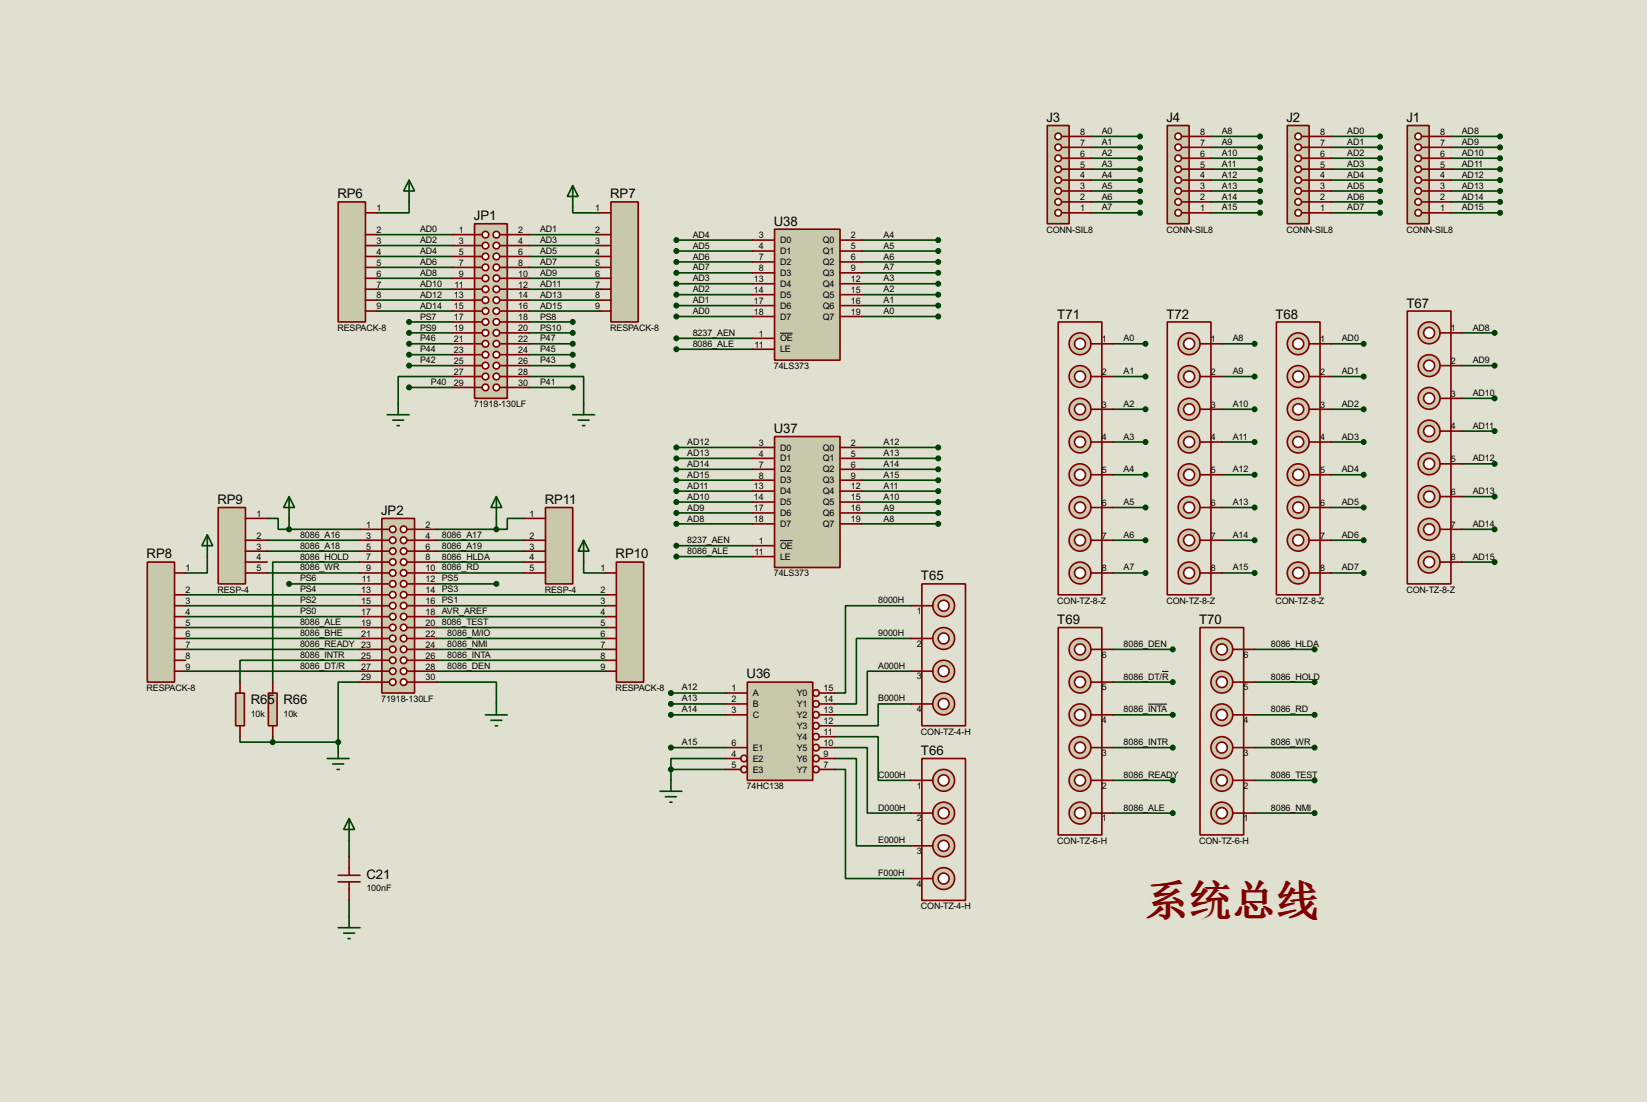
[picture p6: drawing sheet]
<svg xmlns="http://www.w3.org/2000/svg" width="383mm" height="256mm" viewBox="0 0 383 256" stroke-linecap="round" stroke-linejoin="round" font-family="sans-serif">
<defs><g id="words">
<text font-size="10.2" fill="#800000" x="266.6" y="213.2">系统总线</text>
<g font-size="3.4">
<text x="243.6" y="28.4">J3</text>
<text x="271.6" y="28.4">J4</text>
<text x="299.5" y="28.4">J2</text>
<text x="327.4" y="28.4">J1</text>
<text x="78.6" y="46.2">RP6</text>
<text x="142.1" y="46.2">RP7</text>
<text x="110.3" y="51.3">JP1</text>
<text x="180.2" y="52.5">U38</text>
<text x="327.4" y="71.6">T67</text>
<text x="246.2" y="74.1">T71</text>
<text x="271.6" y="74.1">T72</text>
<text x="297" y="74.1">T68</text>
<text x="180.2" y="100.8">U37</text>
<text x="50.6" y="117.3">RP9</text>
<text x="88.7" y="119.8">JP2</text>
<text x="126.8" y="117.3">RP11</text>
<text x="34.1" y="130">RP8</text>
<text x="143.3" y="130">RP10</text>
<text x="214.4" y="135">T65</text>
<text x="246.2" y="145.2">T69</text>
<text x="279.2" y="145.2">T70</text>
<text x="173.8" y="157.9">U36</text>
<text x="58.4" y="163.8">R65</text>
<text x="66" y="163.8">R66</text>
<text x="214.4" y="175.7">T66</text>
<text x="85.3" y="204.5">C21</text>
</g>
<g font-size="2.3">
<text x="251.5" y="33.9">7</text>
<text x="251.5" y="31.4">8</text>
<text x="256.5" y="31.2">A0</text>
<text x="256.5" y="33.7">A1</text>
<text x="279.4" y="33.9">7</text>
<text x="279.4" y="31.4">8</text>
<text x="284.5" y="31.2">A8</text>
<text x="284.5" y="33.7">A9</text>
<text x="307.3" y="33.9">7</text>
<text x="307.3" y="31.4">8</text>
<text x="313.7" y="31.2">AD0</text>
<text x="313.7" y="33.7">AD1</text>
<text x="335.3" y="33.9">7</text>
<text x="335.3" y="31.4">8</text>
<text x="340.4" y="31.2">AD8</text>
<text x="340.4" y="33.7">AD9</text>
<text x="251.5" y="41.5">4</text>
<text x="251.5" y="39">5</text>
<text x="251.5" y="36.4">6</text>
<text x="256.5" y="36.3">A2</text>
<text x="256.5" y="38.8">A3</text>
<text x="256.5" y="41.4">A4</text>
<text x="279.4" y="41.5">4</text>
<text x="279.4" y="39">5</text>
<text x="279.4" y="36.4">6</text>
<text x="284.5" y="36.3">A10</text>
<text x="284.5" y="38.8">A11</text>
<text x="284.5" y="41.4">A12</text>
<text x="307.3" y="41.5">4</text>
<text x="307.3" y="39">5</text>
<text x="307.3" y="36.4">6</text>
<text x="313.7" y="36.3">AD2</text>
<text x="313.7" y="38.8">AD3</text>
<text x="313.7" y="41.4">AD4</text>
<text x="335.3" y="41.5">4</text>
<text x="335.3" y="39">5</text>
<text x="335.3" y="36.4">6</text>
<text x="340.4" y="36.3">AD10</text>
<text x="340.4" y="38.8">AD11</text>
<text x="340.4" y="41.4">AD12</text>
<text x="251.5" y="46.6">2</text>
<text x="251.5" y="44.1">3</text>
<text x="256.5" y="43.9">A5</text>
<text x="256.5" y="46.4">A6</text>
<text x="279.4" y="46.6">2</text>
<text x="279.4" y="44.1">3</text>
<text x="284.5" y="43.9">A13</text>
<text x="284.5" y="46.4">A14</text>
<text x="307.3" y="46.6">2</text>
<text x="307.3" y="44.1">3</text>
<text x="313.7" y="43.9">AD5</text>
<text x="313.7" y="46.4">AD6</text>
<text x="335.3" y="46.6">2</text>
<text x="335.3" y="44.1">3</text>
<text x="340.4" y="43.9">AD13</text>
<text x="340.4" y="46.4">AD14</text>
<text x="87.6" y="49.1">1</text>
<text x="138.6" y="49.1">1</text>
<text x="251.5" y="49.1">1</text>
<text x="256.5" y="49">A7</text>
<text x="279.4" y="49.1">1</text>
<text x="284.5" y="49">A15</text>
<text x="307.3" y="49.1">1</text>
<text x="313.7" y="49">AD7</text>
<text x="335.3" y="49.1">1</text>
<text x="340.4" y="49">AD15</text>
<text x="87.6" y="54.2">2</text>
<text x="87.6" y="56.8">3</text>
<text x="87.6" y="59.3">4</text>
<text x="97.8" y="54.1">AD0</text>
<text x="97.8" y="56.6">AD2</text>
<text x="97.8" y="59.1">AD4</text>
<text x="106.8" y="54.2">1</text>
<text x="106.8" y="56.8">3</text>
<text x="106.8" y="59.3">5</text>
<text x="120.6" y="54.2">2</text>
<text x="120.6" y="56.8">4</text>
<text x="120.6" y="59.3">6</text>
<text x="125.7" y="54.1">AD1</text>
<text x="125.7" y="56.6">AD3</text>
<text x="125.7" y="59.1">AD5</text>
<text x="138.6" y="54.2">2</text>
<text x="138.6" y="56.8">3</text>
<text x="138.6" y="59.3">4</text>
<text x="161.3" y="55.3">AD4</text>
<text x="161.3" y="57.9">AD5</text>
<text x="176.7" y="55.5">3</text>
<text x="176.7" y="58">4</text>
<text x="181.6" y="56.6">D0</text>
<text x="181.6" y="59.1">D1</text>
<text x="191.6" y="56.6">Q0</text>
<text x="191.6" y="59.1">Q1</text>
<text x="198.1" y="55.5">2</text>
<text x="198.1" y="58">5</text>
<text x="205.7" y="55.3">A4</text>
<text x="205.7" y="57.9">A5</text>
<text x="243.6" y="54.2">CONN-SIL8</text>
<text x="271.6" y="54.2">CONN-SIL8</text>
<text x="299.5" y="54.2">CONN-SIL8</text>
<text x="327.4" y="54.2">CONN-SIL8</text>
<text x="87.6" y="61.8">5</text>
<text x="87.6" y="64.4">6</text>
<text x="97.8" y="61.7">AD6</text>
<text x="97.8" y="64.2">AD8</text>
<text x="106.8" y="61.8">7</text>
<text x="106.8" y="64.4">9</text>
<text x="120.6" y="61.8">8</text>
<text x="120.6" y="64.4">10</text>
<text x="125.7" y="61.7">AD7</text>
<text x="125.7" y="64.2">AD9</text>
<text x="138.6" y="61.8">5</text>
<text x="138.6" y="64.4">6</text>
<text x="161.3" y="60.4">AD6</text>
<text x="161.3" y="62.9">AD7</text>
<text x="161.3" y="65.5">AD3</text>
<text x="175.5" y="65.7">13</text>
<text x="176.7" y="60.6">7</text>
<text x="176.7" y="63.1">8</text>
<text x="181.6" y="61.7">D2</text>
<text x="181.6" y="64.2">D3</text>
<text x="191.6" y="61.7">Q2</text>
<text x="191.6" y="64.2">Q3</text>
<text x="198.1" y="60.6">6</text>
<text x="198.1" y="63.1">9</text>
<text x="198.1" y="65.7">12</text>
<text x="205.7" y="60.4">A6</text>
<text x="205.7" y="62.9">A7</text>
<text x="205.7" y="65.5">A3</text>
<text x="87.6" y="66.9">7</text>
<text x="87.6" y="69.5">8</text>
<text x="97.8" y="66.8">AD10</text>
<text x="97.8" y="69.3">AD12</text>
<text x="97.8" y="71.8">AD14</text>
<text x="105.7" y="69.5">13</text>
<text x="105.8" y="66.9">11</text>
<text x="120.6" y="66.9">12</text>
<text x="120.6" y="69.5">14</text>
<text x="125.7" y="66.8">AD11</text>
<text x="125.7" y="69.3">AD13</text>
<text x="125.7" y="71.8">AD15</text>
<text x="138.6" y="66.9">7</text>
<text x="138.6" y="69.5">8</text>
<text x="161.3" y="68">AD2</text>
<text x="161.3" y="70.6">AD1</text>
<text x="175.5" y="68.2">14</text>
<text x="175.5" y="70.7">17</text>
<text x="181.6" y="66.8">D4</text>
<text x="181.6" y="69.3">D5</text>
<text x="181.6" y="71.8">D6</text>
<text x="191.6" y="66.8">Q4</text>
<text x="191.6" y="69.3">Q5</text>
<text x="191.6" y="71.8">Q6</text>
<text x="198.1" y="68.2">15</text>
<text x="198.1" y="70.7">16</text>
<text x="205.7" y="68">A2</text>
<text x="205.7" y="70.6">A1</text>
<text x="78.6" y="77">RESPACK-8</text>
<text x="87.6" y="72">9</text>
<text x="97.8" y="74.4">PS7</text>
<text x="97.8" y="76.9">PS9</text>
<text x="105.7" y="72">15</text>
<text x="105.7" y="74.5">17</text>
<text x="105.7" y="77.1">19</text>
<text x="120.6" y="72">16</text>
<text x="120.6" y="74.5">18</text>
<text x="120.6" y="77.1">20</text>
<text x="125.7" y="74.4">PS8</text>
<text x="125.7" y="76.9">PS10</text>
<text x="138.6" y="72">9</text>
<text x="142.1" y="77">RESPACK-8</text>
<text x="161.3" y="73.1">AD0</text>
<text x="175.5" y="73.3">18</text>
<text x="181.6" y="74.4">D7</text>
<text x="191.6" y="74.4">Q7</text>
<text x="198.1" y="73.3">19</text>
<text x="205.7" y="73.1">A0</text>
<text x="337.8" y="77.1">1</text>
<text x="342.9" y="76.9">AD8</text>
<text x="97.8" y="79.5">P46</text>
<text x="97.8" y="82">P44</text>
<text x="105.7" y="79.6">21</text>
<text x="105.7" y="82.2">23</text>
<text x="120.6" y="79.6">22</text>
<text x="120.6" y="82.2">24</text>
<text x="125.7" y="79.5">P47</text>
<text x="125.7" y="82">P45</text>
<text x="161.3" y="80.7">8086_ALE</text>
<text x="161.3" y="78.2">8237_AEN</text>
<text x="175.7" y="80.9">11</text>
<text x="176.7" y="78.4">1</text>
<text x="181.6" y="79.5">OE</text>
<text x="181.6" y="82">LE</text>
<text x="256.5" y="79.6">1</text>
<text x="261.6" y="79.5">A0</text>
<text x="281.9" y="79.6">1</text>
<text x="287" y="79.5">A8</text>
<text x="307.3" y="79.6">1</text>
<text x="312.4" y="79.5">AD0</text>
<text x="97.8" y="84.5">P42</text>
<text x="100.3" y="89.6">P40</text>
<text x="105.7" y="84.7">25</text>
<text x="105.7" y="87.2">27</text>
<text x="105.7" y="89.8">29</text>
<text x="120.6" y="84.7">26</text>
<text x="120.6" y="87.2">28</text>
<text x="120.6" y="89.8">30</text>
<text x="125.7" y="84.5">P43</text>
<text x="125.7" y="89.6">P41</text>
<text x="180.2" y="85.9">74LS373</text>
<text x="256.5" y="87.2">2</text>
<text x="261.6" y="87.1">A1</text>
<text x="281.9" y="87.2">2</text>
<text x="287" y="87.1">A9</text>
<text x="307.3" y="87.2">2</text>
<text x="312.4" y="87.1">AD1</text>
<text x="337.8" y="84.7">2</text>
<text x="342.9" y="84.5">AD9</text>
<text x="110.3" y="94.8">71918-130LF</text>
<text x="256.5" y="94.9">3</text>
<text x="261.6" y="94.7">A2</text>
<text x="281.9" y="94.9">3</text>
<text x="287" y="94.7">A10</text>
<text x="307.3" y="94.9">3</text>
<text x="312.4" y="94.7">AD2</text>
<text x="337.8" y="92.3">3</text>
<text x="342.9" y="92.2">AD10</text>
<text x="337.8" y="99.9">4</text>
<text x="342.9" y="99.8">AD11</text>
<text x="160" y="103.6">AD12</text>
<text x="160" y="106.1">AD13</text>
<text x="176.7" y="103.8">3</text>
<text x="176.7" y="106.3">4</text>
<text x="181.6" y="104.9">D0</text>
<text x="181.6" y="107.4">D1</text>
<text x="191.6" y="104.9">Q0</text>
<text x="191.6" y="107.4">Q1</text>
<text x="198.1" y="103.8">2</text>
<text x="198.1" y="106.3">5</text>
<text x="205.7" y="103.6">A12</text>
<text x="205.7" y="106.1">A13</text>
<text x="256.5" y="102.5">4</text>
<text x="261.6" y="102.3">A3</text>
<text x="281.9" y="102.5">4</text>
<text x="287" y="102.3">A11</text>
<text x="307.3" y="102.5">4</text>
<text x="312.4" y="102.3">AD3</text>
<text x="337.8" y="107.6">5</text>
<text x="342.9" y="107.4">AD12</text>
<text x="160" y="108.7">AD14</text>
<text x="160" y="111.2">AD15</text>
<text x="160" y="113.7">AD11</text>
<text x="175.5" y="113.9">13</text>
<text x="176.7" y="108.8">7</text>
<text x="176.7" y="111.4">8</text>
<text x="181.6" y="109.9">D2</text>
<text x="181.6" y="112.5">D3</text>
<text x="191.6" y="109.9">Q2</text>
<text x="191.6" y="112.5">Q3</text>
<text x="198.1" y="108.8">6</text>
<text x="198.1" y="111.4">9</text>
<text x="198.1" y="113.9">12</text>
<text x="205.7" y="108.7">A14</text>
<text x="205.7" y="111.2">A15</text>
<text x="205.7" y="113.7">A11</text>
<text x="256.5" y="110.1">5</text>
<text x="261.6" y="109.9">A4</text>
<text x="281.9" y="110.1">5</text>
<text x="287" y="109.9">A12</text>
<text x="307.3" y="110.1">5</text>
<text x="312.4" y="109.9">AD4</text>
<text x="160" y="116.3">AD10</text>
<text x="160" y="118.8">AD9</text>
<text x="175.5" y="116.5">14</text>
<text x="175.5" y="119">17</text>
<text x="181.6" y="115">D4</text>
<text x="181.6" y="117.6">D5</text>
<text x="191.6" y="115">Q4</text>
<text x="191.6" y="117.6">Q5</text>
<text x="198.1" y="116.5">15</text>
<text x="198.1" y="119">16</text>
<text x="205.7" y="116.3">A10</text>
<text x="205.7" y="118.8">A9</text>
<text x="256.5" y="117.7">6</text>
<text x="261.6" y="117.6">A5</text>
<text x="281.9" y="117.7">6</text>
<text x="287" y="117.6">A13</text>
<text x="307.3" y="117.7">6</text>
<text x="312.4" y="117.6">AD5</text>
<text x="337.8" y="115.2">6</text>
<text x="342.9" y="115">AD13</text>
<text x="59.7" y="120.3">1</text>
<text x="59.7" y="125.3">2</text>
<text x="69.8" y="125.2">8086_A16</text>
<text x="85.2" y="122.8">1</text>
<text x="85.2" y="125.3">3</text>
<text x="99.1" y="122.8">2</text>
<text x="99.1" y="125.3">4</text>
<text x="102.9" y="125.2">8086_A17</text>
<text x="123.3" y="120.3">1</text>
<text x="123.3" y="125.3">2</text>
<text x="160" y="121.4">AD8</text>
<text x="175.5" y="121.5">18</text>
<text x="181.6" y="120.1">D6</text>
<text x="181.6" y="122.6">D7</text>
<text x="191.6" y="120.1">Q6</text>
<text x="191.6" y="122.6">Q7</text>
<text x="198.1" y="121.5">19</text>
<text x="205.7" y="121.4">A8</text>
<text x="256.5" y="125.3">7</text>
<text x="261.6" y="125.2">A6</text>
<text x="281.9" y="125.3">7</text>
<text x="287" y="125.2">A14</text>
<text x="307.3" y="125.3">7</text>
<text x="312.4" y="125.2">AD6</text>
<text x="337.8" y="122.8">7</text>
<text x="342.9" y="122.6">AD14</text>
<text x="59.7" y="127.9">3</text>
<text x="59.7" y="130.4">4</text>
<text x="69.8" y="127.7">8086_A18</text>
<text x="69.8" y="130.2">8086_HOLD</text>
<text x="85.2" y="127.9">5</text>
<text x="85.2" y="130.4">7</text>
<text x="99.1" y="127.9">6</text>
<text x="99.1" y="130.4">8</text>
<text x="102.9" y="127.7">8086_A19</text>
<text x="102.9" y="130.2">8086_HLDA</text>
<text x="123.3" y="127.9">3</text>
<text x="123.3" y="130.4">4</text>
<text x="160" y="128.9">8086_ALE</text>
<text x="160" y="126.4">8237_AEN</text>
<text x="175.7" y="129.2">11</text>
<text x="176.7" y="126.6">1</text>
<text x="181.6" y="127.7">OE</text>
<text x="181.6" y="130.3">LE</text>
<text x="337.8" y="130.4">8</text>
<text x="342.9" y="130.2">AD15</text>
<text x="43.2" y="133">1</text>
<text x="50.6" y="138">RESP-4</text>
<text x="59.7" y="133">5</text>
<text x="69.8" y="135.3">PS6</text>
<text x="69.8" y="137.8">PS4</text>
<text x="69.8" y="132.8">8086_WR</text>
<text x="84.2" y="135.5">11</text>
<text x="85.2" y="133">9</text>
<text x="99.1" y="133">10</text>
<text x="99.1" y="135.5">12 PS5</text>
<text x="102.9" y="132.8">8086_RD</text>
<text x="123.3" y="133">5</text>
<text x="126.8" y="138">RESP-4</text>
<text x="139.8" y="133">1</text>
<text x="180.2" y="134.2">74LS373</text>
<text x="256.5" y="133">8</text>
<text x="261.6" y="132.8">A7</text>
<text x="281.9" y="133">8</text>
<text x="287" y="132.8">A15</text>
<text x="307.3" y="133">8</text>
<text x="312.4" y="132.8">AD7</text>
<text x="327.4" y="138">CON-TZ-8-Z</text>
<text x="43.2" y="138">2</text>
<text x="43.2" y="140.6">3</text>
<text x="43.2" y="143.1">4</text>
<text x="69.8" y="140.4">PS2</text>
<text x="69.8" y="142.9">PS0</text>
<text x="84.1" y="138">13</text>
<text x="84.1" y="140.6">15</text>
<text x="84.1" y="143.1">17</text>
<text x="99.1" y="138">14 PS3</text>
<text x="99.1" y="140.6">16 PS1</text>
<text x="99.1" y="143.1">18 AVR_AREF</text>
<text x="139.8" y="138">2</text>
<text x="139.8" y="140.6">3</text>
<text x="139.8" y="143.1">4</text>
<text x="204.5" y="140.4">8000H</text>
<text x="213.5" y="142.9">1</text>
<text x="246.2" y="140.5">CON-TZ-8-Z</text>
<text x="271.6" y="140.5">CON-TZ-8-Z</text>
<text x="297" y="140.5">CON-TZ-8-Z</text>
<text x="43.2" y="145.7">5</text>
<text x="43.2" y="148.2">6</text>
<text x="69.8" y="145.5">8086_ALE</text>
<text x="69.8" y="148">8086_BHE</text>
<text x="84.1" y="145.7">19</text>
<text x="84.1" y="148.2">21</text>
<text x="99.1" y="145.7">20</text>
<text x="99.1" y="148.2">22</text>
<text x="102.9" y="145.5">8086_TEST</text>
<text x="104.1" y="148">8086_M/IO</text>
<text x="139.8" y="145.7">5</text>
<text x="139.8" y="148.2">6</text>
<text x="204.5" y="148">9000H</text>
<text x="43.2" y="150.7">7</text>
<text x="43.2" y="153.3">8</text>
<text x="43.2" y="155.8">9</text>
<text x="69.8" y="150.5">8086_READY 23</text>
<text x="69.8" y="155.6">8086_DT/R</text>
<text x="69.8" y="153.1">8086_INTR</text>
<text x="84.1" y="153.3">25</text>
<text x="84.1" y="155.8">27</text>
<text x="99.1" y="150.7">24</text>
<text x="99.1" y="153.3">26</text>
<text x="99.1" y="155.8">28</text>
<text x="104.1" y="150.5">8086_NMI</text>
<text x="104.1" y="153.1">8086_INTA</text>
<text x="104.1" y="155.6">8086_DEN</text>
<text x="139.8" y="150.7">7</text>
<text x="139.8" y="153.3">8</text>
<text x="139.8" y="155.8">9</text>
<text x="204.5" y="155.6">A000H</text>
<text x="213.5" y="150.5">2</text>
<text x="256.5" y="153">6</text>
<text x="261.6" y="150.5">8086_DEN</text>
<text x="289.6" y="153">6</text>
<text x="295.9" y="150.5">8086_HLDA</text>
<text x="34.1" y="160.8">RESPACK-8</text>
<text x="84.1" y="158.4">29</text>
<text x="99.1" y="158.4">30</text>
<text x="143.3" y="160.8">RESPACK-8</text>
<text x="158.7" y="160.7">A12</text>
<text x="170.3" y="160.9">1</text>
<text x="191.8" y="160.9">15</text>
<text x="213.5" y="158.1">3</text>
<text x="256.5" y="160.7">5</text>
<text x="261.6" y="158.2">8086_DT/R</text>
<text x="289.6" y="160.7">5</text>
<text x="295.9" y="158.2">8086_HOLD</text>
<text x="58.4" y="166.8">10k</text>
<text x="66" y="166.8">10k</text>
<text x="88.7" y="163.4">71918-130LF</text>
<text x="158.7" y="163.2">A13</text>
<text x="158.7" y="165.8">A14</text>
<text x="170.3" y="163.4">2</text>
<text x="170.3" y="166">3</text>
<text x="175.3" y="162">A</text>
<text x="175.3" y="164.5">B</text>
<text x="175.3" y="167.1">C</text>
<text x="185.5" y="162">Y0</text>
<text x="185.5" y="164.5">Y1</text>
<text x="185.5" y="167.1">Y2</text>
<text x="191.8" y="163.4">14</text>
<text x="191.8" y="166">13</text>
<text x="204.5" y="163.2">B000H</text>
<text x="213.5" y="165.7">4</text>
<text x="261.6" y="165.8">8086_INTA</text>
<text x="295.9" y="165.8">8086_RD</text>
<text x="158.7" y="173.4">A15</text>
<text x="170.3" y="173.6">6</text>
<text x="185.5" y="169.6">Y3</text>
<text x="185.5" y="172.2">Y4</text>
<text x="191.8" y="168.5">12</text>
<text x="191.8" y="171.1">11</text>
<text x="191.8" y="173.6">10</text>
<text x="214.4" y="171">CON-TZ-4-H</text>
<text x="256.5" y="168.3">4</text>
<text x="261.6" y="173.4">8086_INTR</text>
<text x="289.6" y="168.3">4</text>
<text x="295.9" y="173.4">8086_WR</text>
<text x="170.3" y="176.1">4</text>
<text x="170.3" y="178.7">5</text>
<text x="175.3" y="174.7">E1</text>
<text x="175.3" y="177.2">E2</text>
<text x="175.3" y="179.8">E3</text>
<text x="185.5" y="174.7">Y5</text>
<text x="185.5" y="177.2">Y6</text>
<text x="185.5" y="179.8">Y7</text>
<text x="191.8" y="176.1">9</text>
<text x="191.8" y="178.7">7</text>
<text x="256.5" y="175.9">3</text>
<text x="289.6" y="175.9">3</text>
<text x="173.8" y="183.7">74HC138</text>
<text x="204.5" y="181">C000H</text>
<text x="213.5" y="183.5">1</text>
<text x="256.5" y="183.5">2</text>
<text x="261.6" y="181">8086_READY</text>
<text x="289.6" y="183.5">2</text>
<text x="295.9" y="181">8086_TEST</text>
<text x="204.5" y="188.6">D000H</text>
<text x="213.5" y="191.1">2</text>
<text x="256.5" y="191.1">1</text>
<text x="261.6" y="188.6">8086_ALE</text>
<text x="289.6" y="191.1">1</text>
<text x="295.9" y="188.6">8086_NMI</text>
<text x="204.5" y="196.3">E000H</text>
<text x="246.2" y="196.4">CON-TZ-6-H</text>
<text x="279.2" y="196.4">CON-TZ-6-H</text>
<text x="204.5" y="203.9">F000H</text>
<text x="213.5" y="198.8">3</text>
<text x="85.3" y="207.4">100nF</text>
<text x="213.5" y="206.4">4</text>
<text x="214.4" y="211.6">CON-TZ-4-H</text>
</g>
</g></defs>
<path d="M0 0h383.5v256.5h-383.5z" fill="#e0e0d0"/>
<g fill="none" stroke="#004000" stroke-width=".38">
<path d="M254 31.7h11.4M254 34.3h11.4M254 36.8h11.4M254 39.4h11.4M281.9 31.7h11.5M281.9 34.3h11.5M281.9 36.8h11.5M281.9 39.4h11.5M309.9 31.7h11.4M309.9 34.3h11.4M309.9 36.8h11.4M309.9 39.4h11.4"/>
<path d="M337.8 31.7h11.4M337.8 34.3h11.4M337.8 36.8h11.4M337.8 39.4h11.4M87.6 54.6h17.8M87.6 57.1h17.8M87.6 59.7h17.8M95.2 47v2.5h-7.6M123.2 54.6h16.5M123.2 57.1h16.5M123.2 59.7h16.5M133.3 48.3v1.2h6.4"/>
<path d="M157.5 55.9h17.8M157.5 58.4h17.8M200.7 55.9h17.7M200.7 58.4h17.7M254 41.9h11.4M254 44.4h11.4M254 47h11.4M254 49.5h11.4M281.9 41.9h11.5M281.9 44.4h11.5M281.9 47h11.5M281.9 49.5h11.5"/>
<path d="M309.9 41.9h11.4M309.9 44.4h11.4M309.9 47h11.4M309.9 49.5h11.4M337.8 41.9h11.4M337.8 44.4h11.4M337.8 47h11.4M337.8 49.5h11.4M87.6 62.2h17.8M87.6 64.8h17.8M87.6 67.3h17.8M87.6 69.8h17.8"/>
<path d="M87.6 72.4h17.8M95.2 74.9h10.2M95.2 77.5h10.2M123.2 74.9h10.1M123.2 77.5h10.1M123.2 62.2h16.5M123.2 64.8h16.5M123.2 67.3h16.5M123.2 69.8h16.5M123.2 72.4h16.5M157.5 61h17.8M157.5 63.5h17.8"/>
<path d="M157.5 66h17.8M157.5 68.6h17.8M157.5 71.1h17.8M157.5 73.7h17.8M157.5 78.7h17.8M200.7 61h17.7M200.7 63.5h17.7M200.7 66h17.7M200.7 68.6h17.7M200.7 71.1h17.7M200.7 73.7h17.7M340.4 77.5h7.6"/>
<path d="M95.2 80h10.2M95.2 82.5h10.2M95.2 85.1h10.2M95.2 90.2h10.2M105.4 87.6h-12.7v6.4M123.2 87.6h12.7v6.4M123.2 80h10.1M123.2 82.5h10.1M123.2 85.1h10.1M123.2 90.2h10.1M157.5 81.3h17.8M259.1 80h7.6"/>
<path d="M259.1 87.6h7.6M259.1 95.2h7.6M284.5 80h7.6M284.5 87.6h7.6M284.5 95.2h7.6M309.9 80h7.6M309.9 87.6h7.6M309.9 95.2h7.6M340.4 85.1h7.6M340.4 92.7h7.6M157.5 104.1h17.8M157.5 106.7h17.8"/>
<path d="M157.5 109.2h17.8M157.5 111.8h17.8M157.5 114.3h17.8M157.5 116.8h17.8M157.5 119.4h17.8M200.7 104.1h17.7M200.7 106.7h17.7M200.7 109.2h17.7M200.7 111.8h17.7M200.7 114.3h17.7M200.7 116.8h17.7M200.7 119.4h17.7"/>
<path d="M259.1 102.9h7.6M259.1 110.5h7.6M259.1 118.1h7.6M284.5 102.9h7.6M284.5 110.5h7.6M284.5 118.1h7.6M309.9 102.9h7.6M309.9 110.5h7.6M309.9 118.1h7.6M340.4 100.3h7.6M340.4 107.9h7.6M340.4 115.6h7.6"/>
<path d="M43.2 138.4h40.6M48.3 129.5v3.8h-5.1M62.2 120.6h2.6v2.6h2.5M62.2 125.7h21.6M62.2 133.3h21.6M62.2 128.3h21.6M67.3 135.9h16.5M67.3 123.2h16.5M67.3 120.6v2.6M83.8 130.8h-20.3v27.9M101.6 135.9h14M101.6 125.7h20.3"/>
<path d="M101.6 133.3h20.3M101.6 123.2h14M101.6 130.8h20.3M101.6 138.4h39.4M101.6 128.3h20.3M115.6 120.6v2.6M121.9 120.6h-3.8v2.6h-2.5M135.9 130.8v2.5h5.1M157.5 121.9h17.8M157.5 129.5h17.8M157.5 127h17.8M200.7 121.9h17.7"/>
<path d="M259.1 125.7h7.6M259.1 133.3h7.6M284.5 125.7h7.6M284.5 133.3h7.6M309.9 125.7h7.6M309.9 133.3h7.6M340.4 123.2h7.6M340.4 130.8h7.6M43.2 151.1h40.6M43.2 141h40.6M43.2 143.5h40.6M43.2 146h40.6"/>
<path d="M43.2 148.6h40.6M43.2 156.2h40.6M83.8 158.7h-5.1v14M83.8 153.7h-27.9v5M101.6 158.7h14v5.1M101.6 151.1h39.4M101.6 141h39.4M101.6 143.5h39.4M101.6 146h39.4M101.6 148.6h39.4M101.6 153.7h39.4M101.6 156.2h39.4"/>
<path d="M212.1 141h-15.3v20.3h-2.5M212.1 148.6h-12.7v15.2h-5.1M212.1 156.2h-10.2v10.2h-7.6M259.1 151.1h13.9M259.1 158.7h13.9M292.1 151.1h14M292.1 158.7h14M55.9 171.4v1.3h7.6M63.5 171.4v1.3M63.5 172.7h15.2M78.7 172.7v1.3M156.2 166.4h12.7"/>
<path d="M156.2 174h12.7M156.2 161.3h12.7M156.2 163.8h12.7M156.2 179.1v2.5M156.2 179.1h12.7M168.9 176.5h-12.7v2.6M194.3 171.4h10.2v10.2h7.6M194.3 174h7.6v15.2h10.2M194.3 176.5h5.1v20.3h12.7M194.3 179.1h2.5v25.4h15.3M212.1 163.8h-7.6v5.1h-10.2M259.1 166.4h13.9"/>
<path d="M259.1 174h13.9M292.1 166.4h14M292.1 174h14M81.3 195.6v3.8M259.1 181.6h13.9M259.1 189.2h13.9M292.1 181.6h14M292.1 189.2h14M81.3 209.5v3.9"/>
</g>
<path d="M78.8 153.7h1.5M109.9 151.2h4.3M112.1 146.1h2M270.6 156.3h1.4M267.3 163.9h4.4" fill="none" stroke="#000" stroke-width=".23"/>
<path d="M110.5 52.1h7.6v40.6h-7.6z" fill="#c8c8aa" stroke="#800000" stroke-width=".38"/>
<path d="M110.5 54.6h1.8" fill="none" stroke="#800000" stroke-width=".38"/>
<circle cx="113" cy="54.6" r=".76" fill="#feffff" stroke="#800000" stroke-width=".38"/>
<path d="M110.5 57.1h1.8" fill="none" stroke="#800000" stroke-width=".38"/>
<circle cx="113" cy="57.2" r=".76" fill="#feffff" stroke="#800000" stroke-width=".38"/>
<path d="M110.5 59.7h1.8" fill="none" stroke="#800000" stroke-width=".38"/>
<circle cx="113" cy="59.7" r=".76" fill="#feffff" stroke="#800000" stroke-width=".38"/>
<path d="M110.5 62.2h1.8" fill="none" stroke="#800000" stroke-width=".38"/>
<circle cx="113" cy="62.2" r=".76" fill="#feffff" stroke="#800000" stroke-width=".38"/>
<path d="M116.3 54.6h1.8" fill="none" stroke="#800000" stroke-width=".38"/>
<circle cx="115.6" cy="54.6" r=".76" fill="#feffff" stroke="#800000" stroke-width=".38"/>
<path d="M116.3 57.1h1.8" fill="none" stroke="#800000" stroke-width=".38"/>
<circle cx="115.6" cy="57.2" r=".76" fill="#feffff" stroke="#800000" stroke-width=".38"/>
<path d="M116.3 59.7h1.8" fill="none" stroke="#800000" stroke-width=".38"/>
<circle cx="115.6" cy="59.7" r=".76" fill="#feffff" stroke="#800000" stroke-width=".38"/>
<path d="M116.3 62.2h1.8" fill="none" stroke="#800000" stroke-width=".38"/>
<circle cx="115.6" cy="62.2" r=".76" fill="#feffff" stroke="#800000" stroke-width=".38"/>
<path d="M110.5 64.8h1.8" fill="none" stroke="#800000" stroke-width=".38"/>
<circle cx="113" cy="64.8" r=".76" fill="#feffff" stroke="#800000" stroke-width=".38"/>
<path d="M116.3 64.8h1.8" fill="none" stroke="#800000" stroke-width=".38"/>
<circle cx="115.6" cy="64.8" r=".76" fill="#feffff" stroke="#800000" stroke-width=".38"/>
<path d="M110.5 67.3h1.8" fill="none" stroke="#800000" stroke-width=".38"/>
<circle cx="113" cy="67.3" r=".76" fill="#feffff" stroke="#800000" stroke-width=".38"/>
<path d="M116.3 67.3h1.8" fill="none" stroke="#800000" stroke-width=".38"/>
<circle cx="115.6" cy="67.3" r=".76" fill="#feffff" stroke="#800000" stroke-width=".38"/>
<path d="M110.5 69.8h1.8" fill="none" stroke="#800000" stroke-width=".38"/>
<circle cx="113" cy="69.9" r=".76" fill="#feffff" stroke="#800000" stroke-width=".38"/>
<path d="M116.3 69.8h1.8" fill="none" stroke="#800000" stroke-width=".38"/>
<circle cx="115.6" cy="69.9" r=".76" fill="#feffff" stroke="#800000" stroke-width=".38"/>
<path d="M110.5 72.4h1.8" fill="none" stroke="#800000" stroke-width=".38"/>
<circle cx="113" cy="72.4" r=".76" fill="#feffff" stroke="#800000" stroke-width=".38"/>
<path d="M116.3 72.4h1.8" fill="none" stroke="#800000" stroke-width=".38"/>
<circle cx="115.6" cy="72.4" r=".76" fill="#feffff" stroke="#800000" stroke-width=".38"/>
<path d="M110.5 74.9h1.8" fill="none" stroke="#800000" stroke-width=".38"/>
<circle cx="113" cy="74.9" r=".76" fill="#feffff" stroke="#800000" stroke-width=".38"/>
<path d="M110.5 77.5h1.8" fill="none" stroke="#800000" stroke-width=".38"/>
<circle cx="113" cy="77.5" r=".76" fill="#feffff" stroke="#800000" stroke-width=".38"/>
<path d="M110.5 80h1.8" fill="none" stroke="#800000" stroke-width=".38"/>
<circle cx="113" cy="80" r=".76" fill="#feffff" stroke="#800000" stroke-width=".38"/>
<path d="M116.3 74.9h1.8" fill="none" stroke="#800000" stroke-width=".38"/>
<circle cx="115.6" cy="74.9" r=".76" fill="#feffff" stroke="#800000" stroke-width=".38"/>
<path d="M116.3 77.5h1.8" fill="none" stroke="#800000" stroke-width=".38"/>
<circle cx="115.6" cy="77.5" r=".76" fill="#feffff" stroke="#800000" stroke-width=".38"/>
<path d="M116.3 80h1.8" fill="none" stroke="#800000" stroke-width=".38"/>
<circle cx="115.6" cy="80" r=".76" fill="#feffff" stroke="#800000" stroke-width=".38"/>
<path d="M110.5 82.5h1.8" fill="none" stroke="#800000" stroke-width=".38"/>
<circle cx="113" cy="82.6" r=".76" fill="#feffff" stroke="#800000" stroke-width=".38"/>
<path d="M116.3 82.5h1.8" fill="none" stroke="#800000" stroke-width=".38"/>
<circle cx="115.6" cy="82.6" r=".76" fill="#feffff" stroke="#800000" stroke-width=".38"/>
<path d="M110.5 85.1h1.8" fill="none" stroke="#800000" stroke-width=".38"/>
<circle cx="113" cy="85.1" r=".76" fill="#feffff" stroke="#800000" stroke-width=".38"/>
<path d="M116.3 85.1h1.8" fill="none" stroke="#800000" stroke-width=".38"/>
<circle cx="115.6" cy="85.1" r=".76" fill="#feffff" stroke="#800000" stroke-width=".38"/>
<path d="M110.5 87.6h1.8" fill="none" stroke="#800000" stroke-width=".38"/>
<circle cx="113" cy="87.6" r=".76" fill="#feffff" stroke="#800000" stroke-width=".38"/>
<path d="M110.5 90.2h1.8" fill="none" stroke="#800000" stroke-width=".38"/>
<circle cx="113" cy="90.2" r=".76" fill="#feffff" stroke="#800000" stroke-width=".38"/>
<path d="M116.3 87.6h1.8" fill="none" stroke="#800000" stroke-width=".38"/>
<circle cx="115.6" cy="87.6" r=".76" fill="#feffff" stroke="#800000" stroke-width=".38"/>
<path d="M116.3 90.2h1.8" fill="none" stroke="#800000" stroke-width=".38"/>
<circle cx="115.6" cy="90.2" r=".76" fill="#feffff" stroke="#800000" stroke-width=".38"/>
<g fill="none" stroke="#800000" stroke-width=".38">
<path d="M105.4 54.6h5.1M105.4 57.1h5.1M105.4 59.7h5.1M118.1 54.6h5.1M118.1 57.1h5.1M118.1 59.7h5.1M105.4 62.2h5.1M105.4 64.8h5.1M105.4 67.3h5.1M105.4 69.8h5.1M105.4 72.4h5.1M105.4 74.9h5.1"/>
<path d="M105.4 77.5h5.1M118.1 62.2h5.1M118.1 64.8h5.1M118.1 67.3h5.1M118.1 69.8h5.1M118.1 72.4h5.1M118.1 74.9h5.1M118.1 77.5h5.1M105.4 80h5.1M105.4 82.5h5.1M105.4 85.1h5.1M105.4 87.6h5.1"/>
<path d="M105.4 90.2h5.1M118.1 80h5.1M118.1 82.5h5.1M118.1 85.1h5.1M118.1 87.6h5.1M118.1 90.2h5.1"/>
</g>
<path d="M88.9 120.6h7.6v40.7h-7.6z" fill="#c8c8aa" stroke="#800000" stroke-width=".38"/>
<path d="M88.9 123.2h1.8" fill="none" stroke="#800000" stroke-width=".38"/>
<circle cx="91.4" cy="123.2" r=".76" fill="#feffff" stroke="#800000" stroke-width=".38"/>
<path d="M88.9 125.7h1.8" fill="none" stroke="#800000" stroke-width=".38"/>
<circle cx="91.4" cy="125.7" r=".76" fill="#feffff" stroke="#800000" stroke-width=".38"/>
<path d="M88.9 128.3h1.8" fill="none" stroke="#800000" stroke-width=".38"/>
<circle cx="91.4" cy="128.3" r=".76" fill="#feffff" stroke="#800000" stroke-width=".38"/>
<path d="M88.9 130.8h1.8" fill="none" stroke="#800000" stroke-width=".38"/>
<circle cx="91.4" cy="130.8" r=".76" fill="#feffff" stroke="#800000" stroke-width=".38"/>
<path d="M94.7 123.2h1.8" fill="none" stroke="#800000" stroke-width=".38"/>
<circle cx="94" cy="123.2" r=".76" fill="#feffff" stroke="#800000" stroke-width=".38"/>
<path d="M94.7 125.7h1.8" fill="none" stroke="#800000" stroke-width=".38"/>
<circle cx="94" cy="125.7" r=".76" fill="#feffff" stroke="#800000" stroke-width=".38"/>
<path d="M94.7 128.3h1.8" fill="none" stroke="#800000" stroke-width=".38"/>
<circle cx="94" cy="128.3" r=".76" fill="#feffff" stroke="#800000" stroke-width=".38"/>
<path d="M94.7 130.8h1.8" fill="none" stroke="#800000" stroke-width=".38"/>
<circle cx="94" cy="130.8" r=".76" fill="#feffff" stroke="#800000" stroke-width=".38"/>
<path d="M88.9 133.3h1.8" fill="none" stroke="#800000" stroke-width=".38"/>
<circle cx="91.4" cy="133.4" r=".76" fill="#feffff" stroke="#800000" stroke-width=".38"/>
<path d="M94.7 133.3h1.8" fill="none" stroke="#800000" stroke-width=".38"/>
<circle cx="94" cy="133.4" r=".76" fill="#feffff" stroke="#800000" stroke-width=".38"/>
<path d="M88.9 135.9h1.8" fill="none" stroke="#800000" stroke-width=".38"/>
<circle cx="91.4" cy="135.9" r=".76" fill="#feffff" stroke="#800000" stroke-width=".38"/>
<path d="M94.7 135.9h1.8" fill="none" stroke="#800000" stroke-width=".38"/>
<circle cx="94" cy="135.9" r=".76" fill="#feffff" stroke="#800000" stroke-width=".38"/>
<path d="M88.9 138.4h1.8" fill="none" stroke="#800000" stroke-width=".38"/>
<circle cx="91.4" cy="138.4" r=".76" fill="#feffff" stroke="#800000" stroke-width=".38"/>
<path d="M94.7 138.4h1.8" fill="none" stroke="#800000" stroke-width=".38"/>
<circle cx="94" cy="138.4" r=".76" fill="#feffff" stroke="#800000" stroke-width=".38"/>
<path d="M88.9 141h1.8" fill="none" stroke="#800000" stroke-width=".38"/>
<circle cx="91.4" cy="141" r=".76" fill="#feffff" stroke="#800000" stroke-width=".38"/>
<path d="M94.7 141h1.8" fill="none" stroke="#800000" stroke-width=".38"/>
<circle cx="94" cy="141" r=".76" fill="#feffff" stroke="#800000" stroke-width=".38"/>
<path d="M88.9 143.5h1.8" fill="none" stroke="#800000" stroke-width=".38"/>
<circle cx="91.4" cy="143.5" r=".76" fill="#feffff" stroke="#800000" stroke-width=".38"/>
<path d="M88.9 146h1.8" fill="none" stroke="#800000" stroke-width=".38"/>
<circle cx="91.4" cy="146.1" r=".76" fill="#feffff" stroke="#800000" stroke-width=".38"/>
<path d="M88.9 148.6h1.8" fill="none" stroke="#800000" stroke-width=".38"/>
<circle cx="91.4" cy="148.6" r=".76" fill="#feffff" stroke="#800000" stroke-width=".38"/>
<path d="M94.7 143.5h1.8" fill="none" stroke="#800000" stroke-width=".38"/>
<circle cx="94" cy="143.5" r=".76" fill="#feffff" stroke="#800000" stroke-width=".38"/>
<path d="M94.7 146h1.8" fill="none" stroke="#800000" stroke-width=".38"/>
<circle cx="94" cy="146.1" r=".76" fill="#feffff" stroke="#800000" stroke-width=".38"/>
<path d="M94.7 148.6h1.8" fill="none" stroke="#800000" stroke-width=".38"/>
<circle cx="94" cy="148.6" r=".76" fill="#feffff" stroke="#800000" stroke-width=".38"/>
<path d="M88.9 151.1h1.8" fill="none" stroke="#800000" stroke-width=".38"/>
<circle cx="91.4" cy="151.1" r=".76" fill="#feffff" stroke="#800000" stroke-width=".38"/>
<path d="M94.7 151.1h1.8" fill="none" stroke="#800000" stroke-width=".38"/>
<circle cx="94" cy="151.1" r=".76" fill="#feffff" stroke="#800000" stroke-width=".38"/>
<path d="M88.9 153.7h1.8" fill="none" stroke="#800000" stroke-width=".38"/>
<circle cx="91.4" cy="153.7" r=".76" fill="#feffff" stroke="#800000" stroke-width=".38"/>
<path d="M94.7 153.7h1.8" fill="none" stroke="#800000" stroke-width=".38"/>
<circle cx="94" cy="153.7" r=".76" fill="#feffff" stroke="#800000" stroke-width=".38"/>
<path d="M88.9 156.2h1.8" fill="none" stroke="#800000" stroke-width=".38"/>
<circle cx="91.4" cy="156.2" r=".76" fill="#feffff" stroke="#800000" stroke-width=".38"/>
<path d="M88.9 158.7h1.8" fill="none" stroke="#800000" stroke-width=".38"/>
<circle cx="91.4" cy="158.8" r=".76" fill="#feffff" stroke="#800000" stroke-width=".38"/>
<path d="M94.7 156.2h1.8" fill="none" stroke="#800000" stroke-width=".38"/>
<circle cx="94" cy="156.2" r=".76" fill="#feffff" stroke="#800000" stroke-width=".38"/>
<path d="M94.7 158.7h1.8" fill="none" stroke="#800000" stroke-width=".38"/>
<circle cx="94" cy="158.8" r=".76" fill="#feffff" stroke="#800000" stroke-width=".38"/>
<g fill="none" stroke="#800000" stroke-width=".38">
<path d="M83.8 123.2h5.1M83.8 125.7h5.1M83.8 128.3h5.1M83.8 130.8h5.1M83.8 133.3h5.1M83.8 135.9h5.1M83.8 138.4h5.1M96.5 123.2h5.1M96.5 125.7h5.1M96.5 128.3h5.1M96.5 130.8h5.1M96.5 133.3h5.1"/>
<path d="M96.5 135.9h5.1M96.5 138.4h5.1M83.8 141h5.1M83.8 143.5h5.1M83.8 146h5.1M83.8 148.6h5.1M83.8 151.1h5.1M83.8 153.7h5.1M83.8 156.2h5.1M83.8 158.7h5.1M96.5 141h5.1M96.5 143.5h5.1"/>
<path d="M96.5 146h5.1M96.5 148.6h5.1M96.5 151.1h5.1M96.5 153.7h5.1M96.5 156.2h5.1M96.5 158.7h5.1"/>
</g>
<g fill="#004000" stroke="#004000" stroke-width=".38">
<circle cx="95.2" cy="74.9" r=".51"/>
<circle cx="95.2" cy="77.5" r=".51"/>
<circle cx="95.2" cy="80" r=".51"/>
<circle cx="95.2" cy="82.5" r=".51"/>
<circle cx="95.2" cy="85.1" r=".51"/>
<circle cx="133.3" cy="74.9" r=".51"/>
<circle cx="133.3" cy="77.5" r=".51"/>
<circle cx="133.3" cy="80" r=".51"/>
<circle cx="133.3" cy="82.5" r=".51"/>
<circle cx="133.3" cy="85.1" r=".51"/>
<circle cx="115.6" cy="135.9" r=".51"/>
<circle cx="67.3" cy="135.9" r=".51"/>
<circle cx="95.2" cy="90.2" r=".51"/>
<circle cx="133.3" cy="90.2" r=".51"/>
</g>
<g fill="none" stroke="#004000" stroke-width=".38">
<path d="M90.2 96.5h5M91.4 97.8h2.6M92.5 99.1h.5M92.7 94v2.5M133.3 96.5h5.1M134.6 97.8h2.6M135.6 99.1h.5M135.9 94v2.5M67.3 115.6l1.3 2.5h-2.6zM67.3 115.6v5M115.6 115.6l1.2 2.5h-2.5zM115.6 115.6v5"/>
<path d="M76.2 176.5h5.1M77.5 177.8h2.5M78.5 179.1h.5M78.7 174v2.5M113 166.4h5.1M114.3 167.6h2.5M115.3 168.9h.5M115.6 163.8v2.6"/>
</g>
<circle cx="251.5" cy="80" r="2.54" fill="#c8c8aa" stroke="#800000" stroke-width=".38"/>
<circle cx="251.5" cy="80" r="1.27" fill="#feffff" stroke="#800000" stroke-width=".38"/>
<circle cx="251.5" cy="87.6" r="2.54" fill="#c8c8aa" stroke="#800000" stroke-width=".38"/>
<circle cx="251.5" cy="87.6" r="1.27" fill="#feffff" stroke="#800000" stroke-width=".38"/>
<circle cx="251.5" cy="95.3" r="2.54" fill="#c8c8aa" stroke="#800000" stroke-width=".38"/>
<circle cx="251.5" cy="95.3" r="1.27" fill="#feffff" stroke="#800000" stroke-width=".38"/>
<circle cx="251.5" cy="102.9" r="2.54" fill="#c8c8aa" stroke="#800000" stroke-width=".38"/>
<circle cx="251.5" cy="102.9" r="1.27" fill="#feffff" stroke="#800000" stroke-width=".38"/>
<circle cx="251.5" cy="110.5" r="2.54" fill="#c8c8aa" stroke="#800000" stroke-width=".38"/>
<circle cx="251.5" cy="110.5" r="1.27" fill="#feffff" stroke="#800000" stroke-width=".38"/>
<circle cx="251.5" cy="118.1" r="2.54" fill="#c8c8aa" stroke="#800000" stroke-width=".38"/>
<circle cx="251.5" cy="118.1" r="1.27" fill="#feffff" stroke="#800000" stroke-width=".38"/>
<circle cx="251.5" cy="125.7" r="2.54" fill="#c8c8aa" stroke="#800000" stroke-width=".38"/>
<circle cx="251.5" cy="125.7" r="1.27" fill="#feffff" stroke="#800000" stroke-width=".38"/>
<circle cx="251.5" cy="133.4" r="2.54" fill="#c8c8aa" stroke="#800000" stroke-width=".38"/>
<circle cx="251.5" cy="133.4" r="1.27" fill="#feffff" stroke="#800000" stroke-width=".38"/>
<path d="M246.4 74.9h10.1v63.5h-10.1zM254 80h5.1M254 87.6h5.1M254 95.2h5.1M254 102.9h5.1M254 110.5h5.1M254 118.1h5.1M254 125.7h5.1M254 133.3h5.1" fill="none" stroke="#800000" stroke-width=".38"/>
<circle cx="276.9" cy="80" r="2.54" fill="#c8c8aa" stroke="#800000" stroke-width=".38"/>
<circle cx="276.9" cy="80" r="1.27" fill="#feffff" stroke="#800000" stroke-width=".38"/>
<circle cx="276.9" cy="87.6" r="2.54" fill="#c8c8aa" stroke="#800000" stroke-width=".38"/>
<circle cx="276.9" cy="87.6" r="1.27" fill="#feffff" stroke="#800000" stroke-width=".38"/>
<circle cx="276.9" cy="95.3" r="2.54" fill="#c8c8aa" stroke="#800000" stroke-width=".38"/>
<circle cx="276.9" cy="95.3" r="1.27" fill="#feffff" stroke="#800000" stroke-width=".38"/>
<circle cx="276.9" cy="102.9" r="2.54" fill="#c8c8aa" stroke="#800000" stroke-width=".38"/>
<circle cx="276.9" cy="102.9" r="1.27" fill="#feffff" stroke="#800000" stroke-width=".38"/>
<circle cx="276.9" cy="110.5" r="2.54" fill="#c8c8aa" stroke="#800000" stroke-width=".38"/>
<circle cx="276.9" cy="110.5" r="1.27" fill="#feffff" stroke="#800000" stroke-width=".38"/>
<circle cx="276.9" cy="118.1" r="2.54" fill="#c8c8aa" stroke="#800000" stroke-width=".38"/>
<circle cx="276.9" cy="118.1" r="1.27" fill="#feffff" stroke="#800000" stroke-width=".38"/>
<circle cx="276.9" cy="125.7" r="2.54" fill="#c8c8aa" stroke="#800000" stroke-width=".38"/>
<circle cx="276.9" cy="125.7" r="1.27" fill="#feffff" stroke="#800000" stroke-width=".38"/>
<circle cx="276.9" cy="133.4" r="2.54" fill="#c8c8aa" stroke="#800000" stroke-width=".38"/>
<circle cx="276.9" cy="133.4" r="1.27" fill="#feffff" stroke="#800000" stroke-width=".38"/>
<path d="M271.8 74.9h10.1v63.5h-10.1zM279.4 80h5.1M279.4 87.6h5.1M279.4 95.2h5.1M279.4 102.9h5.1M279.4 110.5h5.1M279.4 118.1h5.1M279.4 125.7h5.1M279.4 133.3h5.1" fill="none" stroke="#800000" stroke-width=".38"/>
<circle cx="302.3" cy="80" r="2.54" fill="#c8c8aa" stroke="#800000" stroke-width=".38"/>
<circle cx="302.3" cy="80" r="1.27" fill="#feffff" stroke="#800000" stroke-width=".38"/>
<circle cx="302.3" cy="87.6" r="2.54" fill="#c8c8aa" stroke="#800000" stroke-width=".38"/>
<circle cx="302.3" cy="87.6" r="1.27" fill="#feffff" stroke="#800000" stroke-width=".38"/>
<circle cx="302.3" cy="95.3" r="2.54" fill="#c8c8aa" stroke="#800000" stroke-width=".38"/>
<circle cx="302.3" cy="95.3" r="1.27" fill="#feffff" stroke="#800000" stroke-width=".38"/>
<circle cx="302.3" cy="102.9" r="2.54" fill="#c8c8aa" stroke="#800000" stroke-width=".38"/>
<circle cx="302.3" cy="102.9" r="1.27" fill="#feffff" stroke="#800000" stroke-width=".38"/>
<circle cx="302.3" cy="110.5" r="2.54" fill="#c8c8aa" stroke="#800000" stroke-width=".38"/>
<circle cx="302.3" cy="110.5" r="1.27" fill="#feffff" stroke="#800000" stroke-width=".38"/>
<circle cx="302.3" cy="118.1" r="2.54" fill="#c8c8aa" stroke="#800000" stroke-width=".38"/>
<circle cx="302.3" cy="118.1" r="1.27" fill="#feffff" stroke="#800000" stroke-width=".38"/>
<circle cx="302.3" cy="125.7" r="2.54" fill="#c8c8aa" stroke="#800000" stroke-width=".38"/>
<circle cx="302.3" cy="125.7" r="1.27" fill="#feffff" stroke="#800000" stroke-width=".38"/>
<circle cx="302.3" cy="133.4" r="2.54" fill="#c8c8aa" stroke="#800000" stroke-width=".38"/>
<circle cx="302.3" cy="133.4" r="1.27" fill="#feffff" stroke="#800000" stroke-width=".38"/>
<path d="M297.2 74.9h10.1v63.5h-10.1zM304.8 80h5.1M304.8 87.6h5.1M304.8 95.2h5.1M304.8 102.9h5.1M304.8 110.5h5.1M304.8 118.1h5.1M304.8 125.7h5.1M304.8 133.3h5.1" fill="none" stroke="#800000" stroke-width=".38"/>
<g fill="#004000" stroke="#004000" stroke-width=".38">
<circle cx="266.7" cy="80" r=".51"/>
<circle cx="266.7" cy="87.6" r=".51"/>
<circle cx="266.7" cy="95.2" r=".51"/>
<circle cx="266.7" cy="102.9" r=".51"/>
<circle cx="266.7" cy="110.5" r=".51"/>
<circle cx="266.7" cy="118.1" r=".51"/>
<circle cx="266.7" cy="125.7" r=".51"/>
<circle cx="266.7" cy="133.3" r=".51"/>
<circle cx="292.1" cy="80" r=".51"/>
<circle cx="292.1" cy="87.6" r=".51"/>
<circle cx="292.1" cy="95.2" r=".51"/>
<circle cx="292.1" cy="102.9" r=".51"/>
<circle cx="292.1" cy="110.5" r=".51"/>
<circle cx="292.1" cy="118.1" r=".51"/>
<circle cx="292.1" cy="125.7" r=".51"/>
<circle cx="292.1" cy="133.3" r=".51"/>
<circle cx="317.5" cy="80" r=".51"/>
<circle cx="317.5" cy="87.6" r=".51"/>
<circle cx="317.5" cy="95.2" r=".51"/>
<circle cx="317.5" cy="102.9" r=".51"/>
<circle cx="317.5" cy="110.5" r=".51"/>
<circle cx="317.5" cy="118.1" r=".51"/>
<circle cx="317.5" cy="125.7" r=".51"/>
<circle cx="317.5" cy="133.3" r=".51"/>
</g>
<circle cx="284.5" cy="189.2" r="2.54" fill="#c8c8aa" stroke="#800000" stroke-width=".38"/>
<circle cx="284.5" cy="189.2" r="1.27" fill="#feffff" stroke="#800000" stroke-width=".38"/>
<circle cx="284.5" cy="181.6" r="2.54" fill="#c8c8aa" stroke="#800000" stroke-width=".38"/>
<circle cx="284.5" cy="181.6" r="1.27" fill="#feffff" stroke="#800000" stroke-width=".38"/>
<circle cx="284.5" cy="174" r="2.54" fill="#c8c8aa" stroke="#800000" stroke-width=".38"/>
<circle cx="284.5" cy="174" r="1.27" fill="#feffff" stroke="#800000" stroke-width=".38"/>
<circle cx="284.5" cy="166.4" r="2.54" fill="#c8c8aa" stroke="#800000" stroke-width=".38"/>
<circle cx="284.5" cy="166.4" r="1.27" fill="#feffff" stroke="#800000" stroke-width=".38"/>
<circle cx="284.5" cy="158.8" r="2.54" fill="#c8c8aa" stroke="#800000" stroke-width=".38"/>
<circle cx="284.5" cy="158.8" r="1.27" fill="#feffff" stroke="#800000" stroke-width=".38"/>
<circle cx="284.5" cy="151.1" r="2.54" fill="#c8c8aa" stroke="#800000" stroke-width=".38"/>
<circle cx="284.5" cy="151.1" r="1.27" fill="#feffff" stroke="#800000" stroke-width=".38"/>
<path d="M279.4 146h10.2v48.3h-10.2zM287 158.7h5.1M287 151.1h5.1M287 174h5.1M287 166.4h5.1M287 189.2h5.1M287 181.6h5.1" fill="none" stroke="#800000" stroke-width=".38"/>
<circle cx="251.5" cy="189.2" r="2.54" fill="#c8c8aa" stroke="#800000" stroke-width=".38"/>
<circle cx="251.5" cy="189.2" r="1.27" fill="#feffff" stroke="#800000" stroke-width=".38"/>
<circle cx="251.5" cy="181.6" r="2.54" fill="#c8c8aa" stroke="#800000" stroke-width=".38"/>
<circle cx="251.5" cy="181.6" r="1.27" fill="#feffff" stroke="#800000" stroke-width=".38"/>
<circle cx="251.5" cy="174" r="2.54" fill="#c8c8aa" stroke="#800000" stroke-width=".38"/>
<circle cx="251.5" cy="174" r="1.27" fill="#feffff" stroke="#800000" stroke-width=".38"/>
<circle cx="251.5" cy="166.4" r="2.54" fill="#c8c8aa" stroke="#800000" stroke-width=".38"/>
<circle cx="251.5" cy="166.4" r="1.27" fill="#feffff" stroke="#800000" stroke-width=".38"/>
<circle cx="251.5" cy="158.8" r="2.54" fill="#c8c8aa" stroke="#800000" stroke-width=".38"/>
<circle cx="251.5" cy="158.8" r="1.27" fill="#feffff" stroke="#800000" stroke-width=".38"/>
<circle cx="251.5" cy="151.1" r="2.54" fill="#c8c8aa" stroke="#800000" stroke-width=".38"/>
<circle cx="251.5" cy="151.1" r="1.27" fill="#feffff" stroke="#800000" stroke-width=".38"/>
<path d="M246.4 146h10.1v48.3h-10.1zM254 158.7h5.1M254 151.1h5.1M254 174h5.1M254 166.4h5.1M254 189.2h5.1M254 181.6h5.1" fill="none" stroke="#800000" stroke-width=".38"/>
<g fill="#004000" stroke="#004000" stroke-width=".38">
<circle cx="273" cy="151.1" r=".51"/>
<circle cx="273" cy="158.7" r=".51"/>
<circle cx="273" cy="166.4" r=".51"/>
<circle cx="273" cy="174" r=".51"/>
<circle cx="273" cy="181.6" r=".51"/>
<circle cx="306.1" cy="151.1" r=".51"/>
<circle cx="306.1" cy="158.7" r=".51"/>
<circle cx="306.1" cy="166.4" r=".51"/>
<circle cx="306.1" cy="174" r=".51"/>
</g>
<path d="M180.3 53.3h15.3v30.5h-15.3z" fill="#c8c8aa" stroke="#800000" stroke-width=".38"/>
<g fill="none" stroke="#800000" stroke-width=".38">
<path d="M175.3 55.9h5M175.3 58.4h5M195.6 55.9h5.1M195.6 58.4h5.1M175.3 61h5M175.3 63.5h5M175.3 66h5M175.3 68.6h5M175.3 71.1h5M175.3 73.7h5M175.3 78.7h5M195.6 61h5.1"/>
<path d="M195.6 63.5h5.1M195.6 66h5.1M195.6 68.6h5.1M195.6 71.1h5.1M195.6 73.7h5.1M175.3 81.3h5"/>
</g>
<path d="M181.6 77.6h2.9" fill="none" stroke="#000" stroke-width=".23"/>
<g fill="#004000" stroke="#004000" stroke-width=".38">
<circle cx="157.5" cy="55.9" r=".51"/>
<circle cx="157.5" cy="58.4" r=".51"/>
<circle cx="157.5" cy="61" r=".51"/>
<circle cx="157.5" cy="63.5" r=".51"/>
<circle cx="157.5" cy="66" r=".51"/>
<circle cx="157.5" cy="68.6" r=".51"/>
<circle cx="157.5" cy="71.1" r=".51"/>
<circle cx="157.5" cy="73.7" r=".51"/>
<circle cx="218.4" cy="55.9" r=".51"/>
<circle cx="218.4" cy="58.4" r=".51"/>
<circle cx="218.4" cy="61" r=".51"/>
<circle cx="218.4" cy="63.5" r=".51"/>
<circle cx="218.4" cy="66" r=".51"/>
<circle cx="218.4" cy="68.6" r=".51"/>
<circle cx="218.4" cy="71.1" r=".51"/>
<circle cx="218.4" cy="73.7" r=".51"/>
<circle cx="157.5" cy="81.3" r=".51"/>
</g>
<path d="M180.3 101.6h15.3v30.5h-15.3z" fill="#c8c8aa" stroke="#800000" stroke-width=".38"/>
<g fill="none" stroke="#800000" stroke-width=".38">
<path d="M175.3 104.1h5M175.3 106.7h5M175.3 109.2h5M175.3 111.8h5M175.3 114.3h5M175.3 116.8h5M175.3 119.4h5M195.6 104.1h5.1M195.6 106.7h5.1M195.6 109.2h5.1M195.6 111.8h5.1M195.6 114.3h5.1"/>
<path d="M195.6 116.8h5.1M195.6 119.4h5.1M175.3 121.9h5M175.3 127h5M175.3 129.5h5M195.6 121.9h5.1"/>
</g>
<path d="M181.6 125.8h2.9" fill="none" stroke="#000" stroke-width=".23"/>
<g fill="#004000" stroke="#004000" stroke-width=".38">
<circle cx="157.5" cy="104.1" r=".51"/>
<circle cx="157.5" cy="106.7" r=".51"/>
<circle cx="157.5" cy="109.2" r=".51"/>
<circle cx="157.5" cy="111.8" r=".51"/>
<circle cx="157.5" cy="114.3" r=".51"/>
<circle cx="157.5" cy="116.8" r=".51"/>
<circle cx="157.5" cy="119.4" r=".51"/>
<circle cx="157.5" cy="121.9" r=".51"/>
<circle cx="218.4" cy="104.1" r=".51"/>
<circle cx="218.4" cy="106.7" r=".51"/>
<circle cx="218.4" cy="109.2" r=".51"/>
<circle cx="218.4" cy="111.8" r=".51"/>
<circle cx="218.4" cy="114.3" r=".51"/>
<circle cx="218.4" cy="116.8" r=".51"/>
<circle cx="218.4" cy="119.4" r=".51"/>
<circle cx="218.4" cy="121.9" r=".51"/>
<circle cx="157.5" cy="129.5" r=".51"/>
</g>
<path d="M174 158.7h15.2v22.9h-15.2z" fill="#c8c8aa" stroke="#800000" stroke-width=".38"/>
<g fill="none" stroke="#800000" stroke-width=".38">
<path d="M168.9 161.3h5.1M168.9 163.8h5.1M168.9 166.4h5.1M168.9 174h5.1M168.9 176.5h3.6M168.9 179.1h3.6M190.8 161.3h3.5M190.8 163.8h3.5M190.8 166.4h3.5M190.8 174h3.5M190.8 176.5h3.5M190.8 179.1h3.5"/>
<path d="M190.8 168.9h3.5M190.8 171.4h3.5"/>
<circle cx="173.2" cy="176.5" r=".76"/>
<circle cx="173.2" cy="179.1" r=".76"/>
<circle cx="190" cy="168.9" r=".76"/>
<circle cx="190" cy="171.5" r=".76"/>
<circle cx="190" cy="161.3" r=".76"/>
<circle cx="190" cy="163.8" r=".76"/>
<circle cx="190" cy="166.4" r=".76"/>
<circle cx="190" cy="174" r=".76"/>
<circle cx="190" cy="176.5" r=".76"/>
<circle cx="190" cy="179.1" r=".76"/>
</g>
<g fill="#004000" stroke="#004000" stroke-width=".38">
<circle cx="156.2" cy="161.3" r=".51"/>
<circle cx="156.2" cy="163.8" r=".51"/>
<circle cx="156.2" cy="166.4" r=".51"/>
<circle cx="156.2" cy="174" r=".51"/>
<circle cx="156.2" cy="179.1" r=".51"/>
</g>
<path d="M153.7 184.1h5M154.9 185.4h2.6M156 186.7h.5M156.2 181.6v2.5" fill="none" stroke="#004000" stroke-width=".38"/>
<circle cx="219.7" cy="141" r="2.54" fill="#c8c8aa" stroke="#800000" stroke-width=".38"/>
<circle cx="219.7" cy="141" r="1.27" fill="#feffff" stroke="#800000" stroke-width=".38"/>
<circle cx="219.7" cy="148.6" r="2.54" fill="#c8c8aa" stroke="#800000" stroke-width=".38"/>
<circle cx="219.7" cy="148.6" r="1.27" fill="#feffff" stroke="#800000" stroke-width=".38"/>
<circle cx="219.7" cy="156.2" r="2.54" fill="#c8c8aa" stroke="#800000" stroke-width=".38"/>
<circle cx="219.7" cy="156.2" r="1.27" fill="#feffff" stroke="#800000" stroke-width=".38"/>
<circle cx="219.7" cy="163.8" r="2.54" fill="#c8c8aa" stroke="#800000" stroke-width=".38"/>
<circle cx="219.7" cy="163.8" r="1.27" fill="#feffff" stroke="#800000" stroke-width=".38"/>
<path d="M214.6 135.9h10.2v33h-10.2zM212.1 141h5.1M212.1 148.6h5.1M212.1 156.2h5.1M212.1 163.8h5.1" fill="none" stroke="#800000" stroke-width=".38"/>
<circle cx="219.7" cy="181.6" r="2.54" fill="#c8c8aa" stroke="#800000" stroke-width=".38"/>
<circle cx="219.7" cy="181.6" r="1.27" fill="#feffff" stroke="#800000" stroke-width=".38"/>
<circle cx="219.7" cy="189.2" r="2.54" fill="#c8c8aa" stroke="#800000" stroke-width=".38"/>
<circle cx="219.7" cy="189.2" r="1.27" fill="#feffff" stroke="#800000" stroke-width=".38"/>
<circle cx="219.7" cy="196.9" r="2.54" fill="#c8c8aa" stroke="#800000" stroke-width=".38"/>
<circle cx="219.7" cy="196.9" r="1.27" fill="#feffff" stroke="#800000" stroke-width=".38"/>
<circle cx="219.7" cy="204.5" r="2.54" fill="#c8c8aa" stroke="#800000" stroke-width=".38"/>
<circle cx="219.7" cy="204.5" r="1.27" fill="#feffff" stroke="#800000" stroke-width=".38"/>
<path d="M214.6 176.5h10.2v33h-10.2zM212.1 181.6h5.1M212.1 189.2h5.1M212.1 196.8h5.1M212.1 204.5h5.1" fill="none" stroke="#800000" stroke-width=".38"/>
<g fill="#004000" stroke="#004000" stroke-width=".38">
<circle cx="157.5" cy="78.7" r=".51"/>
<circle cx="157.5" cy="127" r=".51"/>
<circle cx="273" cy="189.2" r=".51"/>
<circle cx="306.1" cy="181.6" r=".51"/>
<circle cx="306.1" cy="189.2" r=".51"/>
</g>
<circle cx="332.7" cy="77.5" r="2.54" fill="#c8c8aa" stroke="#800000" stroke-width=".38"/>
<circle cx="332.7" cy="77.5" r="1.27" fill="#feffff" stroke="#800000" stroke-width=".38"/>
<circle cx="332.7" cy="85.1" r="2.54" fill="#c8c8aa" stroke="#800000" stroke-width=".38"/>
<circle cx="332.7" cy="85.1" r="1.27" fill="#feffff" stroke="#800000" stroke-width=".38"/>
<circle cx="332.7" cy="92.7" r="2.54" fill="#c8c8aa" stroke="#800000" stroke-width=".38"/>
<circle cx="332.7" cy="92.7" r="1.27" fill="#feffff" stroke="#800000" stroke-width=".38"/>
<circle cx="332.7" cy="100.3" r="2.54" fill="#c8c8aa" stroke="#800000" stroke-width=".38"/>
<circle cx="332.7" cy="100.3" r="1.27" fill="#feffff" stroke="#800000" stroke-width=".38"/>
<circle cx="332.7" cy="108" r="2.54" fill="#c8c8aa" stroke="#800000" stroke-width=".38"/>
<circle cx="332.7" cy="108" r="1.27" fill="#feffff" stroke="#800000" stroke-width=".38"/>
<circle cx="332.7" cy="115.6" r="2.54" fill="#c8c8aa" stroke="#800000" stroke-width=".38"/>
<circle cx="332.7" cy="115.6" r="1.27" fill="#feffff" stroke="#800000" stroke-width=".38"/>
<circle cx="332.7" cy="123.2" r="2.54" fill="#c8c8aa" stroke="#800000" stroke-width=".38"/>
<circle cx="332.7" cy="123.2" r="1.27" fill="#feffff" stroke="#800000" stroke-width=".38"/>
<circle cx="332.7" cy="130.8" r="2.54" fill="#c8c8aa" stroke="#800000" stroke-width=".38"/>
<circle cx="332.7" cy="130.8" r="1.27" fill="#feffff" stroke="#800000" stroke-width=".38"/>
<path d="M327.7 72.4h10.1v63.5h-10.1zM335.3 77.5h5.1M335.3 85.1h5.1M335.3 92.7h5.1M335.3 100.3h5.1M335.3 107.9h5.1M335.3 115.6h5.1M335.3 123.2h5.1M335.3 130.8h5.1" fill="none" stroke="#800000" stroke-width=".38"/>
<g fill="#004000" stroke="#004000" stroke-width=".38">
<circle cx="348" cy="77.5" r=".51"/>
<circle cx="348" cy="85.1" r=".51"/>
<circle cx="348" cy="92.7" r=".51"/>
<circle cx="348" cy="100.3" r=".51"/>
<circle cx="348" cy="107.9" r=".51"/>
<circle cx="348" cy="115.6" r=".51"/>
<circle cx="348" cy="123.2" r=".51"/>
<circle cx="348" cy="130.8" r=".51"/>
</g>
<path d="M78.7 47h6.4v27.9h-6.4z" fill="#c8c8aa" stroke="#800000" stroke-width=".38"/>
<path d="M85.1 54.6h2.5M85.1 57.1h2.5M85.1 59.7h2.5M85.1 49.5h2.5M85.1 62.2h2.5M85.1 64.8h2.5M85.1 67.3h2.5M85.1 69.8h2.5M85.1 72.4h2.5" fill="none" stroke="#800000" stroke-width=".38"/>
<path d="M142.2 47h6.4v27.9h-6.4z" fill="#c8c8aa" stroke="#800000" stroke-width=".38"/>
<path d="M139.7 54.6h2.5M139.7 57.1h2.5M139.7 59.7h2.5M139.7 49.5h2.5M139.7 62.2h2.5M139.7 64.8h2.5M139.7 67.3h2.5M139.7 69.8h2.5M139.7 72.4h2.5" fill="none" stroke="#800000" stroke-width=".38"/>
<path d="M95.2 41.9l1.3 2.5h-2.5zM95.2 41.9v5.1M133.3 43.2l1.3 2.5h-2.5zM133.3 43.2v5.1" fill="none" stroke="#004000" stroke-width=".38"/>
<path d="M143.5 130.8h6.4v27.9h-6.4z" fill="#c8c8aa" stroke="#800000" stroke-width=".38"/>
<path d="M141 138.4h2.5M141 133.3h2.5M141 141h2.5M141 143.5h2.5M141 146h2.5M141 148.6h2.5M141 151.1h2.5M141 153.7h2.5M141 156.2h2.5" fill="none" stroke="#800000" stroke-width=".38"/>
<path d="M34.3 130.8h6.3v27.9h-6.3z" fill="#c8c8aa" stroke="#800000" stroke-width=".38"/>
<path d="M40.6 138.4h2.6M40.6 133.3h2.6M40.6 141h2.6M40.6 143.5h2.6M40.6 146h2.6M40.6 148.6h2.6M40.6 151.1h2.6M40.6 153.7h2.6M40.6 156.2h2.6" fill="none" stroke="#800000" stroke-width=".38"/>
<path d="M50.8 118.1h6.3v17.8h-6.3z" fill="#c8c8aa" stroke="#800000" stroke-width=".38"/>
<path d="M57.1 120.6h5.1M57.1 125.7h5.1M57.1 128.3h5.1M57.1 130.8h5.1M57.1 133.3h5.1" fill="none" stroke="#800000" stroke-width=".38"/>
<circle cx="67.3" cy="123.2" r=".51" fill="#004000" stroke="#004000" stroke-width=".38"/>
<path d="M127 118.1h6.3v17.8h-6.3z" fill="#c8c8aa" stroke="#800000" stroke-width=".38"/>
<path d="M121.9 120.6h5.1M121.9 125.7h5.1M121.9 128.3h5.1M121.9 130.8h5.1M121.9 133.3h5.1" fill="none" stroke="#800000" stroke-width=".38"/>
<circle cx="115.6" cy="123.2" r=".51" fill="#004000" stroke="#004000" stroke-width=".38"/>
<path d="M48.3 124.5l1.2 2.5h-2.5zM48.3 124.5v5M135.9 125.7l1.3 2.6h-2.6zM135.9 125.7v5.1" fill="none" stroke="#004000" stroke-width=".38"/>
<path d="M62.5 161.3h2v7.6h-2z" fill="#c8c8aa" stroke="#800000" stroke-width=".38"/>
<path d="M63.5 158.7v2.6M63.5 168.9v2.5" fill="none" stroke="#800000" stroke-width=".38"/>
<circle cx="78.7" cy="172.7" r=".51" fill="#004000" stroke="#004000" stroke-width=".38"/>
<path d="M54.9 161.3h2v7.6h-2z" fill="#c8c8aa" stroke="#800000" stroke-width=".38"/>
<path d="M55.9 158.7v2.6M55.9 168.9v2.5" fill="none" stroke="#800000" stroke-width=".38"/>
<circle cx="63.5" cy="172.7" r=".51" fill="#004000" stroke="#004000" stroke-width=".38"/>
<path d="M271.8 29.2h5.1v22.9h-5.1z" fill="#c8c8aa" stroke="#800000" stroke-width=".38"/>
<path d="M275.1 49.5h1.8" fill="none" stroke="#800000" stroke-width=".38"/>
<circle cx="274.3" cy="49.5" r=".76" fill="#feffff" stroke="#800000" stroke-width=".38"/>
<path d="M275.1 47h1.8" fill="none" stroke="#800000" stroke-width=".38"/>
<circle cx="274.3" cy="47" r=".76" fill="#feffff" stroke="#800000" stroke-width=".38"/>
<path d="M275.1 44.4h1.8" fill="none" stroke="#800000" stroke-width=".38"/>
<circle cx="274.3" cy="44.5" r=".76" fill="#feffff" stroke="#800000" stroke-width=".38"/>
<path d="M275.1 41.9h1.8" fill="none" stroke="#800000" stroke-width=".38"/>
<circle cx="274.3" cy="41.9" r=".76" fill="#feffff" stroke="#800000" stroke-width=".38"/>
<path d="M275.1 39.4h1.8" fill="none" stroke="#800000" stroke-width=".38"/>
<circle cx="274.3" cy="39.4" r=".76" fill="#feffff" stroke="#800000" stroke-width=".38"/>
<path d="M275.1 36.8h1.8" fill="none" stroke="#800000" stroke-width=".38"/>
<circle cx="274.3" cy="36.8" r=".76" fill="#feffff" stroke="#800000" stroke-width=".38"/>
<path d="M275.1 34.3h1.8" fill="none" stroke="#800000" stroke-width=".38"/>
<circle cx="274.3" cy="34.3" r=".76" fill="#feffff" stroke="#800000" stroke-width=".38"/>
<path d="M275.1 31.7h1.8" fill="none" stroke="#800000" stroke-width=".38"/>
<circle cx="274.3" cy="31.8" r=".76" fill="#feffff" stroke="#800000" stroke-width=".38"/>
<path d="M276.9 39.4h5M276.9 36.8h5M276.9 34.3h5M276.9 31.7h5M276.9 49.5h5M276.9 47h5M276.9 44.4h5M276.9 41.9h5" fill="none" stroke="#800000" stroke-width=".38"/>
<g fill="#004000" stroke="#004000" stroke-width=".38">
<circle cx="293.4" cy="31.7" r=".51"/>
<circle cx="293.4" cy="34.3" r=".51"/>
<circle cx="293.4" cy="36.8" r=".51"/>
<circle cx="293.4" cy="39.4" r=".51"/>
<circle cx="293.4" cy="41.9" r=".51"/>
<circle cx="293.4" cy="44.4" r=".51"/>
<circle cx="293.4" cy="47" r=".51"/>
<circle cx="293.4" cy="49.5" r=".51"/>
</g>
<path d="M243.8 29.2h5.1v22.9h-5.1z" fill="#c8c8aa" stroke="#800000" stroke-width=".38"/>
<path d="M247.1 49.5h1.8" fill="none" stroke="#800000" stroke-width=".38"/>
<circle cx="246.4" cy="49.5" r=".76" fill="#feffff" stroke="#800000" stroke-width=".38"/>
<path d="M247.1 47h1.8" fill="none" stroke="#800000" stroke-width=".38"/>
<circle cx="246.4" cy="47" r=".76" fill="#feffff" stroke="#800000" stroke-width=".38"/>
<path d="M247.1 44.4h1.8" fill="none" stroke="#800000" stroke-width=".38"/>
<circle cx="246.4" cy="44.5" r=".76" fill="#feffff" stroke="#800000" stroke-width=".38"/>
<path d="M247.1 41.9h1.8" fill="none" stroke="#800000" stroke-width=".38"/>
<circle cx="246.4" cy="41.9" r=".76" fill="#feffff" stroke="#800000" stroke-width=".38"/>
<path d="M247.1 39.4h1.8" fill="none" stroke="#800000" stroke-width=".38"/>
<circle cx="246.4" cy="39.4" r=".76" fill="#feffff" stroke="#800000" stroke-width=".38"/>
<path d="M247.1 36.8h1.8" fill="none" stroke="#800000" stroke-width=".38"/>
<circle cx="246.4" cy="36.8" r=".76" fill="#feffff" stroke="#800000" stroke-width=".38"/>
<path d="M247.1 34.3h1.8" fill="none" stroke="#800000" stroke-width=".38"/>
<circle cx="246.4" cy="34.3" r=".76" fill="#feffff" stroke="#800000" stroke-width=".38"/>
<path d="M247.1 31.7h1.8" fill="none" stroke="#800000" stroke-width=".38"/>
<circle cx="246.4" cy="31.8" r=".76" fill="#feffff" stroke="#800000" stroke-width=".38"/>
<path d="M248.9 39.4h5.1M248.9 36.8h5.1M248.9 34.3h5.1M248.9 31.7h5.1M248.9 49.5h5.1M248.9 47h5.1M248.9 44.4h5.1M248.9 41.9h5.1" fill="none" stroke="#800000" stroke-width=".38"/>
<g fill="#004000" stroke="#004000" stroke-width=".38">
<circle cx="265.4" cy="31.7" r=".51"/>
<circle cx="265.4" cy="34.3" r=".51"/>
<circle cx="265.4" cy="36.8" r=".51"/>
<circle cx="265.4" cy="39.4" r=".51"/>
<circle cx="265.4" cy="41.9" r=".51"/>
<circle cx="265.4" cy="44.4" r=".51"/>
<circle cx="265.4" cy="47" r=".51"/>
<circle cx="265.4" cy="49.5" r=".51"/>
</g>
<path d="M299.7 29.2h5.1v22.9h-5.1z" fill="#c8c8aa" stroke="#800000" stroke-width=".38"/>
<path d="M303 49.5h1.8" fill="none" stroke="#800000" stroke-width=".38"/>
<circle cx="302.3" cy="49.5" r=".76" fill="#feffff" stroke="#800000" stroke-width=".38"/>
<path d="M303 47h1.8" fill="none" stroke="#800000" stroke-width=".38"/>
<circle cx="302.3" cy="47" r=".76" fill="#feffff" stroke="#800000" stroke-width=".38"/>
<path d="M303 44.4h1.8" fill="none" stroke="#800000" stroke-width=".38"/>
<circle cx="302.3" cy="44.5" r=".76" fill="#feffff" stroke="#800000" stroke-width=".38"/>
<path d="M303 41.9h1.8" fill="none" stroke="#800000" stroke-width=".38"/>
<circle cx="302.3" cy="41.9" r=".76" fill="#feffff" stroke="#800000" stroke-width=".38"/>
<path d="M303 39.4h1.8" fill="none" stroke="#800000" stroke-width=".38"/>
<circle cx="302.3" cy="39.4" r=".76" fill="#feffff" stroke="#800000" stroke-width=".38"/>
<path d="M303 36.8h1.8" fill="none" stroke="#800000" stroke-width=".38"/>
<circle cx="302.3" cy="36.8" r=".76" fill="#feffff" stroke="#800000" stroke-width=".38"/>
<path d="M303 34.3h1.8" fill="none" stroke="#800000" stroke-width=".38"/>
<circle cx="302.3" cy="34.3" r=".76" fill="#feffff" stroke="#800000" stroke-width=".38"/>
<path d="M303 31.7h1.8" fill="none" stroke="#800000" stroke-width=".38"/>
<circle cx="302.3" cy="31.8" r=".76" fill="#feffff" stroke="#800000" stroke-width=".38"/>
<path d="M304.8 39.4h5.1M304.8 36.8h5.1M304.8 34.3h5.1M304.8 31.7h5.1M304.8 49.5h5.1M304.8 47h5.1M304.8 44.4h5.1M304.8 41.9h5.1" fill="none" stroke="#800000" stroke-width=".38"/>
<g fill="#004000" stroke="#004000" stroke-width=".38">
<circle cx="321.3" cy="31.7" r=".51"/>
<circle cx="321.3" cy="34.3" r=".51"/>
<circle cx="321.3" cy="36.8" r=".51"/>
<circle cx="321.3" cy="39.4" r=".51"/>
<circle cx="321.3" cy="41.9" r=".51"/>
<circle cx="321.3" cy="44.4" r=".51"/>
<circle cx="321.3" cy="47" r=".51"/>
<circle cx="321.3" cy="49.5" r=".51"/>
</g>
<path d="M327.7 29.2h5v22.9h-5z" fill="#c8c8aa" stroke="#800000" stroke-width=".38"/>
<path d="M331 49.5h1.7" fill="none" stroke="#800000" stroke-width=".38"/>
<circle cx="330.2" cy="49.5" r=".76" fill="#feffff" stroke="#800000" stroke-width=".38"/>
<path d="M331 47h1.7" fill="none" stroke="#800000" stroke-width=".38"/>
<circle cx="330.2" cy="47" r=".76" fill="#feffff" stroke="#800000" stroke-width=".38"/>
<path d="M331 44.4h1.7" fill="none" stroke="#800000" stroke-width=".38"/>
<circle cx="330.2" cy="44.5" r=".76" fill="#feffff" stroke="#800000" stroke-width=".38"/>
<path d="M331 41.9h1.7" fill="none" stroke="#800000" stroke-width=".38"/>
<circle cx="330.2" cy="41.9" r=".76" fill="#feffff" stroke="#800000" stroke-width=".38"/>
<path d="M331 39.4h1.7" fill="none" stroke="#800000" stroke-width=".38"/>
<circle cx="330.2" cy="39.4" r=".76" fill="#feffff" stroke="#800000" stroke-width=".38"/>
<path d="M331 36.8h1.7" fill="none" stroke="#800000" stroke-width=".38"/>
<circle cx="330.2" cy="36.8" r=".76" fill="#feffff" stroke="#800000" stroke-width=".38"/>
<path d="M331 34.3h1.7" fill="none" stroke="#800000" stroke-width=".38"/>
<circle cx="330.2" cy="34.3" r=".76" fill="#feffff" stroke="#800000" stroke-width=".38"/>
<path d="M331 31.7h1.7" fill="none" stroke="#800000" stroke-width=".38"/>
<circle cx="330.2" cy="31.8" r=".76" fill="#feffff" stroke="#800000" stroke-width=".38"/>
<path d="M332.7 39.4h5.1M332.7 36.8h5.1M332.7 34.3h5.1M332.7 31.7h5.1M332.7 49.5h5.1M332.7 47h5.1M332.7 44.4h5.1M332.7 41.9h5.1M81.3 199.4v4.3M78.7 203.7h5.1M78.7 205.2h5.1M81.3 205.2v4.3" fill="none" stroke="#800000" stroke-width=".38"/>
<g fill="#004000" stroke="#004000" stroke-width=".38">
<circle cx="349.2" cy="31.7" r=".51"/>
<circle cx="349.2" cy="34.3" r=".51"/>
<circle cx="349.2" cy="36.8" r=".51"/>
<circle cx="349.2" cy="39.4" r=".51"/>
<circle cx="349.2" cy="41.9" r=".51"/>
<circle cx="349.2" cy="44.4" r=".51"/>
<circle cx="349.2" cy="47" r=".51"/>
<circle cx="349.2" cy="49.5" r=".51"/>
</g>
<path d="M81.3 190.5l1.2 2.5h-2.5zM81.3 190.5v5.1M78.7 215.9h5.1M80 217.2h2.5M81 218.4h.5M81.3 213.4v2.5" fill="none" stroke="#004000" stroke-width=".38"/>
<use href="#words"/>
</svg>
